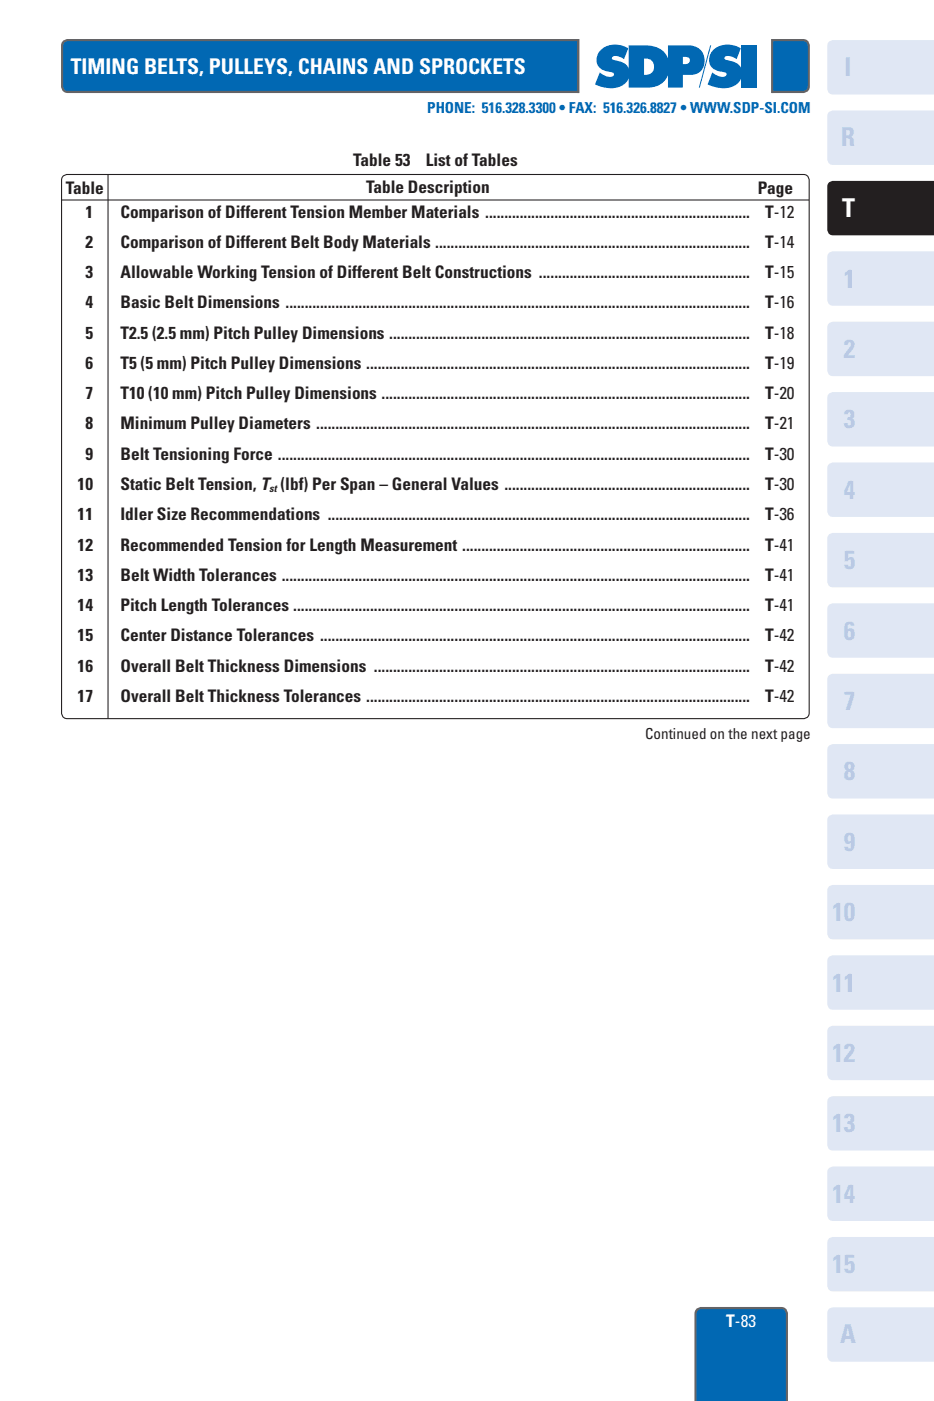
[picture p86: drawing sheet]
<svg xmlns="http://www.w3.org/2000/svg" width="152mm" height="229mm" viewBox="0 0 152 229" stroke-linecap="round" stroke-linejoin="round" font-family="sans-serif">
<defs><g id="words">
<text font-size="4.2" fill="#fff" x="137.4" y="35.4">T</text>
<text font-size="3.5" fill="#fff" x="11.5" y="12">TIMING BELTS, PULLEYS, CHAINS AND SPROCKETS</text>
<g font-size="2.8" fill="#231f20">
<text x="57.6" y="27">Table 53</text>
<text x="69.5" y="27">List of Tables</text>
<text x="10.7" y="31.6">Table</text>
<text x="13.9" y="35.5">1</text>
<text x="19.7" y="35.5">Comparison of Different Tension Member Materials .....................................................................</text>
<text x="59.7" y="31.6">Table Description</text>
<text x="123.6" y="31.6">Page</text>
<text x="124.8" y="35.5">T-12</text>
<text x="13.9" y="40.4">2</text>
<text x="19.7" y="40.4">Comparison of Different Belt Body Materials ..................................................................................</text>
<text x="124.8" y="40.4">T-14</text>
<text x="13.9" y="45.4">3</text>
<text x="19.7" y="45.4">Allowable Working Tension of Different Belt Constructions .......................................................</text>
<text x="124.8" y="45.4">T-15</text>
<text x="13.9" y="50.3">4</text>
<text x="19.7" y="50.3">Basic Belt Dimensions .........................................................................................................................</text>
<text x="124.8" y="50.3">T-16</text>
<text x="13.9" y="55.3">5</text>
<text x="19.7" y="55.3">T2.5 (2.5 mm) Pitch Pulley Dimensions ..............................................................................................</text>
<text x="124.8" y="55.3">T-18</text>
<text x="13.9" y="60.2">6</text>
<text x="13.9" y="65.1">7</text>
<text x="19.7" y="60.2">T5 (5 mm) Pitch Pulley Dimensions ....................................................................................................</text>
<text x="19.7" y="65.1">T10 (10 mm) Pitch Pulley Dimensions ................................................................................................</text>
<text x="124.8" y="60.2">T-19</text>
<text x="124.8" y="65.1">T-20</text>
<text x="13.9" y="70.1">8</text>
<text x="19.7" y="70.1">Minimum Pulley Diameters .................................................................................................................</text>
<text x="124.8" y="70.1">T-21</text>
<text x="13.9" y="75">9</text>
<text x="19.7" y="75">Belt Tensioning Force ...........................................................................................................................</text>
<text x="124.8" y="75">T-30</text>
<text x="12.7" y="80">10</text>
<text x="19.7" y="80">Static Belt Tension, T (lbf) Per Span – General Values ................................................................</text>
<text x="124.8" y="80">T-30</text>
<text x="12.7" y="84.9">11</text>
<text x="12.7" y="89.8">12</text>
<text x="19.7" y="84.9">Idler Size Recommendations ..............................................................................................................</text>
<text x="19.7" y="89.8">Recommended Tension for Length Measurement ...........................................................................</text>
<text x="124.8" y="84.9">T-36</text>
<text x="124.8" y="89.8">T-41</text>
<text x="12.7" y="94.8">13</text>
<text x="19.7" y="94.8">Belt Width Tolerances ..........................................................................................................................</text>
<text x="124.8" y="94.8">T-41</text>
<text x="12.7" y="99.7">14</text>
<text x="19.7" y="99.7">Pitch Length Tolerances .......................................................................................................................</text>
<text x="124.8" y="99.7">T-41</text>
<text x="12.7" y="104.7">15</text>
<text x="19.7" y="104.7">Center Distance Tolerances ................................................................................................................</text>
<text x="124.8" y="104.7">T-42</text>
<text x="12.7" y="109.6">16</text>
<text x="19.7" y="109.6">Overall Belt Thickness Dimensions ..................................................................................................</text>
<text x="124.8" y="109.6">T-42</text>
<text x="12.7" y="114.5">17</text>
<text x="19.7" y="114.5">Overall Belt Thickness Tolerances ....................................................................................................</text>
<text x="124.8" y="114.5">T-42</text>
</g>
<text font-size="2.8" fill="#fff" x="118.5" y="216.5">T-83</text>
<text font-size="2.5" fill="#0168b3" x="69.7" y="18.5">PHONE: 516.328.3300 • FAX: 516.326.8827 • WWW.SDP-SI.COM</text>
<text font-size="2.5" fill="#231f20" x="105.3" y="120.5">Continued on the next page</text>
<text font-size="1.7" fill="#231f20" x="43.9" y="80.2">st</text>
</g></defs>
<g fill="#e0e7f4">
<path d="M135.3 6.7l.6-.2h16.5v8.9h-16.5a.9 .9 0 0 1-.9-.9v-7l.1-.5z"/>
<path d="M135.3 18.2l.6-.2h16.5v8.9h-16.5a.9 .9 0 0 1-.9-.9v-7l.1-.5z"/>
<path d="M135.3 41.2l.6-.2h16.5v8.9h-16.5a.9 .9 0 0 1-.9-.9v-7.1l.1-.4z"/>
<path d="M135.3 52.7l.6-.2h16.5v8.9h-16.5a.9 .9 0 0 1-.9-1v-7l.1-.4z"/>
<path d="M135.3 64.2l.6-.2h16.5v8.9h-16.5a.9 .9 0 0 1-.9-1v-7l.1-.4z"/>
<path d="M135.3 75.7l.6-.2h16.5v8.8h-16.5a.9 .9 0 0 1-.9-.9v-7l.1-.5z"/>
<path d="M135.3 87.2l.6-.2h16.5v8.8h-16.5a.9 .9 0 0 1-.9-.9v-7l.1-.5z"/>
<path d="M135.3 98.6l.6-.2h16.5v8.9h-16.5a.9 .9 0 0 1-.9-.9v-7l.1-.5z"/>
<path d="M135.3 110.1l.6-.2h16.5v8.9h-16.5a.9 .9 0 0 1-.9-.9v-7l.1-.5z"/>
<path d="M135.3 121.6l.6-.2h16.5v8.9h-16.5a.9 .9 0 0 1-.9-.9v-7l.1-.5z"/>
<path d="M135.3 133.1l.6-.2h16.5v8.9h-16.5a.9 .9 0 0 1-.9-.9v-7.1l.1-.4z"/>
<path d="M135.3 144.6l.6-.2h16.5v8.9h-16.5a.9 .9 0 0 1-.9-1v-7l.1-.4z"/>
<path d="M135.3 156.1l.6-.2h16.5v8.9h-16.5a.9 .9 0 0 1-.9-1v-7l.1-.4z"/>
<path d="M135.3 167.6l.6-.2h16.5v8.9h-16.5a.9 .9 0 0 1-.9-1v-7l.1-.4z"/>
<path d="M135.3 179.1l.6-.2h16.5v8.8h-16.5a.9 .9 0 0 1-.9-.9v-7l.1-.5z"/>
</g>
<path d="M135.3 29.7l.6-.2h16.5v8.9h-16.5a.9 .9 0 0 1-.9-.9v-7l.1-.5z" fill="#231f20"/>
<g fill="#e0e7f4">
<path d="M135.3 190.6l.6-.3h16.5v8.9h-16.5a.9 .9 0 0 1-.9-.9v-7l.1-.5z"/>
<path d="M135.3 202l.6-.2h16.5v8.9h-16.5a.9 .9 0 0 1-.9-.9v-7l.1-.5z"/>
<path d="M135.3 213.5l.6-.2h16.5v8.9h-16.5a.9 .9 0 0 1-.9-.9v-7l.1-.5z"/>
</g>
<path d="M10.5 6.7l.6-.2h119.9a.9 .9 0 0 1 1 1v6.6a.9 .9 0 0 1-1 .9h-119.9a.9 .9 0 0 1-1-.9v-6.6l.1-.5z" fill="#0168b3"/>
<path d="M10.5 6.7l.6-.2h119.9a.9 .9 0 0 1 1 1v6.6a.9 .9 0 0 1-1 .9h-119.9a.9 .9 0 0 1-1-.9v-6.6l.1-.5z" fill="none" stroke="#636366" stroke-width=".35"/>
<path d="M94.5 5.8h31.5v9.6h-31.5z" fill="#fff"/>
<g fill="#0168b3">
<path d="M98 8.1a3.8 3.8 0 0 1 4.5-.2l-.7 1.7-.3-.2a1.69 1.69 0 0 0-1.6-.1l-.1 .2a1.1 1.1 0 0 0 1.1 .5 2.1 2.1 0 0 1 1.8 1.7 2.1 2.1 0 0 1-1.2 2.2 5.1 5.1 0 0 1-4.4-.1l.8-2 .1 .1a1.92 1.92 0 0 0 2.1 .5l.1-.3a.98 .98 0 0 0-1.1-.4 1.97 1.97 0 0 1-1.7-1.4 1.97 1.97 0 0 1 .6-2.2z"/>
<path d="M116.4 8.1a3.8 3.8 0 0 1 4.5-.2l-.7 1.7-.3-.2a1.69 1.69 0 0 0-1.6-.1l-.1 .2a1.1 1.1 0 0 0 1.1 .5 2.1 2.1 0 0 1 1.8 1.7 2.1 2.1 0 0 1-1.2 2.2 5.1 5.1 0 0 1-4.4-.1l.7-2 .2 .1a1.91 1.91 0 0 0 2 .5l.2-.3a.98 .98 0 0 0-1.1-.4 1.97 1.97 0 0 1-1.8-1.4 1.97 1.97 0 0 1 .7-2.2z"/>
<path d="M120.9 7.4h2.6v6.9h-2.6z"/>
<path d="M115.9 7.4h.1l-1.8 6.9h-.2z"/>
<path d="M105.1 9.5v2.7a1.36 1.36 0 0 0 1.6-1.3 1.36 1.36 0 0 0-1.6-1.4zM102.6 7.4a9.7 9.7 0 0 1 4.8 .4 3.4 3.4 0 0 1 1.7 3.9 3.4 3.4 0 0 1-3.3 2.6h-3.2z"/>
<path d="M111.4 9.3v1.2a.77 .77 0 0 0 .9-.1 .77 .77 0 0 0 .2-.9l-.2-.1zM109 7.4h3.2a2.49 2.49 0 0 1 2.6 1.7 2.49 2.49 0 0 1-1 2.9l-1.1 .2h-1.3v2.1h-2.4z"/>
</g>
<path d="M94.4 6.4v8.8M126 6.4v8.8" fill="none" stroke="#636366" stroke-width=".35"/>
<path d="M113.8 213.6l.6-.2h13.1a.9 .9 0 0 1 .9 1v14.2h-14.9v-14.2l.1-.5z" fill="#0168b3"/>
<path d="M113.5 228.6v-14.2a.9 .9 0 0 1 .9-1h13.1a.9 .9 0 0 1 .9 1v14.2" fill="none" stroke="#636366" stroke-width=".35"/>
<path d="M10.1 32.6h121.9M10.4 28.7l.6-.2h120.1a.9 .9 0 0 1 .9 .9v86.9a.9 .9 0 0 1-.9 1h-120.1a.9 .9 0 0 1-1-1v-86.9l.1-.5zM17.6 28.4v88.8" fill="none" stroke="#231f20" stroke-width=".18"/>
<use href="#words"/>
</svg>
